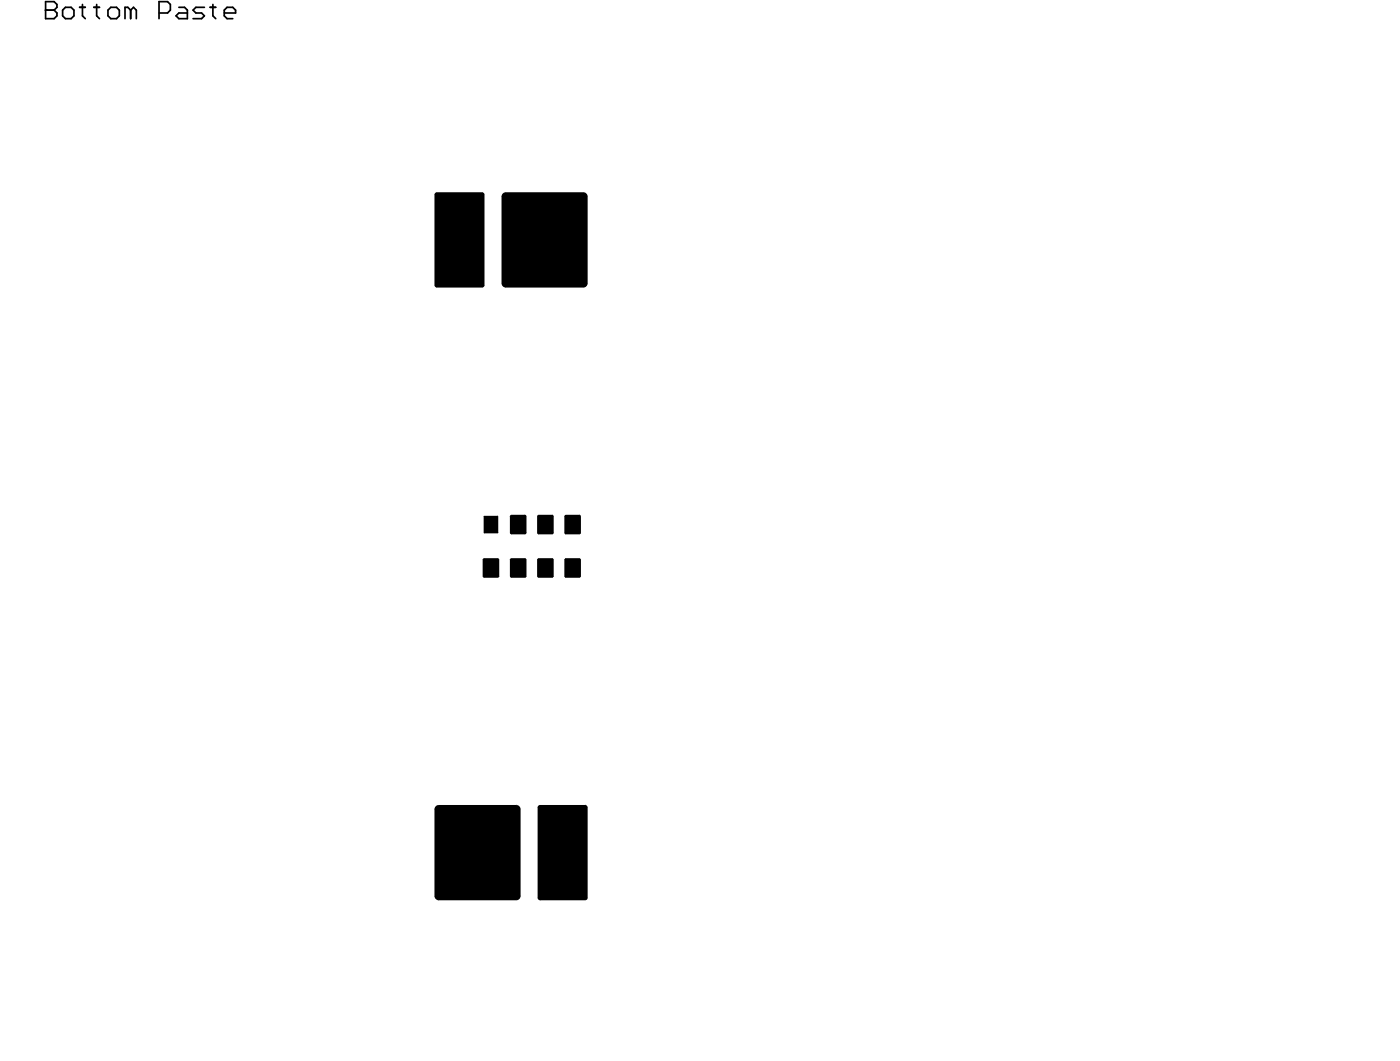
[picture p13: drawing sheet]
<svg xmlns="http://www.w3.org/2000/svg" width="68mm" height="52mm" viewBox="0 0 68 52" stroke-linecap="round" stroke-linejoin="round" font-family="sans-serif">
<g fill="none" stroke="#000" stroke-width=".08">
<path d="M2.2 .5h.1M2.2 .1h.4l.2 .1v.2l-.2 .1 .2 .1v.2l-.2 .1h-.4zM2.2 .5h.4M3.1 .5l.1-.1h.3l.1 .1v.3l-.1 .1h-.3l-.1-.1zM3.9 .4h.3M4 .2v.6l.2 .1M4.6 .4h.3M4.7 .2v.6l.2 .1M5.3 .5l.1-.1h.3l.1 .1v.3l-.1 .1h-.3l-.1-.1zM6.4 .5l-.2-.1h-.1v.5M6.4 .5v.4M6.4 .5l.1-.1 .2 .1v.4"/>
<path d="M7.8 .6h.4l.1-.1v-.3l-.1-.1h-.4v.8M8.7 .4h.3l.2 .1v.4h-.5l-.1-.1 .1-.2h.5M10 .4h-.4l-.2 .1 .2 .1h.3l.1 .2-.1 .1h-.5M10.3 .4h.2M10.4 .2v.6l.1 .1M11 .6h.5v-.1l-.1-.1h-.3l-.1 .1v.3l.1 .1h.3"/>
</g>
<g fill="#000">
<path d="M21.4 9.4h2.2l.1 .1v4.4l-.1 .2h-2.2l-.2-.2v-4.4z" fill-rule="evenodd"/>
<path d="M24.5 9.6l.2-.2h3.8l.2 .2v4.2l-.2 .3h-3.8l-.2-.3z" fill-rule="evenodd"/>
<path d="M23.7 27.3h.6l.1 .1v.8h-.1h-.6h-.1v-.8z" fill-rule="evenodd"/>
<path d="M23.7 25.2h.7l-.1 .9-.7-.1z" fill-rule="evenodd"/>
<path d="M21.2 39.6l.2-.3h3.8l.2 .3v4.2l-.2 .2h-3.8l-.2-.2z" fill-rule="evenodd"/>
<path d="M25 27.3h.7v.1v.8h-.7h-.1v-.8z" fill-rule="evenodd"/>
<path d="M24.9 25.2h.1h.7v.8v.1h-.7l-.1-.1z" fill-rule="evenodd"/>
<path d="M26.3 27.3h.7l.1 .1v.8h-.1h-.7v-.8z" fill-rule="evenodd"/>
<path d="M26.3 25.2h.7h.1v.8l-.1 .1h-.7v-.1z" fill-rule="evenodd"/>
<path d="M27.7 27.3h.6l.1 .1v.8h-.1h-.6h-.1v-.8z" fill-rule="evenodd"/>
<path d="M27.6 25.2h.1h.6h.1v.8l-.1 .1h-.6l-.1-.1z" fill-rule="evenodd"/>
<path d="M26.3 39.5l.1-.2h2.2l.1 .2v4.4l-.1 .1h-2.2l-.1-.1z" fill-rule="evenodd"/>
</g>
<g fill="#000">
<path d="M23.6 28.2h.1zM24.9 28.2h.1zM25.7 26v.1zM26.3 27.3v.1zM27 25.2h.1zM27.6 28.2h.1zM28.3 25.2h.1z"/>
<path d="M21.4 13.9v.2zM21.2 13.9h.2v.2z"/>
<path d="M21.2 9.5h.2zM21.3 9.4h.1v.1h-.2z"/>
<path d="M23.6 13.9h.1zM23.6 13.9h.1l-.1 .2z"/>
<path d="M23.6 9.4v.1zM23.6 9.4l.1 .1h-.1z"/>
<path d="M24.7 13.8v.3zM24.5 13.8h.2v.3l-.1-.1z"/>
<path d="M24.5 9.6h.2zM24.6 9.5l.1-.1v.2h-.2z"/>
<path d="M28.5 13.8h.2zM28.5 13.8h.2v.2l-.2 .1z"/>
<path d="M28.5 9.4v.2zM28.5 9.4l.2 .1v.1h-.2z"/>
<path d="M21.2 39.6h.2zM21.3 39.4l.1-.1v.3h-.2z"/>
<path d="M23.6 27.4h.1zM23.6 27.3l.1 .1z"/>
<path d="M24.3 28.2h.1zM24.3 28.2h.1h-.1z"/>
<path d="M24.3 27.3v.1zM24.3 27.3l.1 .1z"/>
<path d="M24.9 27.4h.1zM24.9 27.3l.1 .1z"/>
<path d="M24.9 25.2h.1zM24.9 25.2h.1z"/>
<path d="M25 26v.1zM24.9 26l.1 .1z"/>
<path d="M25.2 39.3v.3zM25.2 39.3l.2 .1v.2h-.2z"/>
<path d="M25.7 27.3v.1zM25.7 27.3v.1z"/>
<path d="M26.3 26v.1zM26.3 26v.1z"/>
<path d="M26.3 39.5h.1zM26.3 39.4l.1-.1v.2h-.1z"/>
<path d="M27 28.2h.1zM27 28.2h.1h-.1z"/>
<path d="M27 27.3v.1zM27 27.3l.1 .1z"/>
<path d="M27 26h.1zM27 26h.1l-.1 .1z"/>
<path d="M27.6 27.4h.1zM27.6 27.3l.1 .1z"/>
<path d="M27.6 25.2h.1zM27.6 25.2h.1z"/>
<path d="M27.7 26v.1zM27.6 26l.1 .1z"/>
<path d="M28.3 28.2h.1zM28.3 28.2h.1h-.1z"/>
<path d="M28.3 27.3v.1zM28.3 27.3l.1 .1z"/>
<path d="M28.3 26h.1zM28.3 26h.1l-.1 .1z"/>
<path d="M28.6 39.3v.2zM28.6 39.3l.1 .2h-.1z"/>
<path d="M21.4 43.8v.2zM21.2 43.8h.2v.2l-.1-.1z"/>
<path d="M25.2 43.8h.2zM25.2 43.8h.2v.1l-.2 .1z"/>
<path d="M26.4 43.9v.1zM26.3 43.9h.1v.1z"/>
<path d="M28.6 43.9h.1zM28.6 43.9h.1l-.1 .1z"/>
</g>
</svg>
